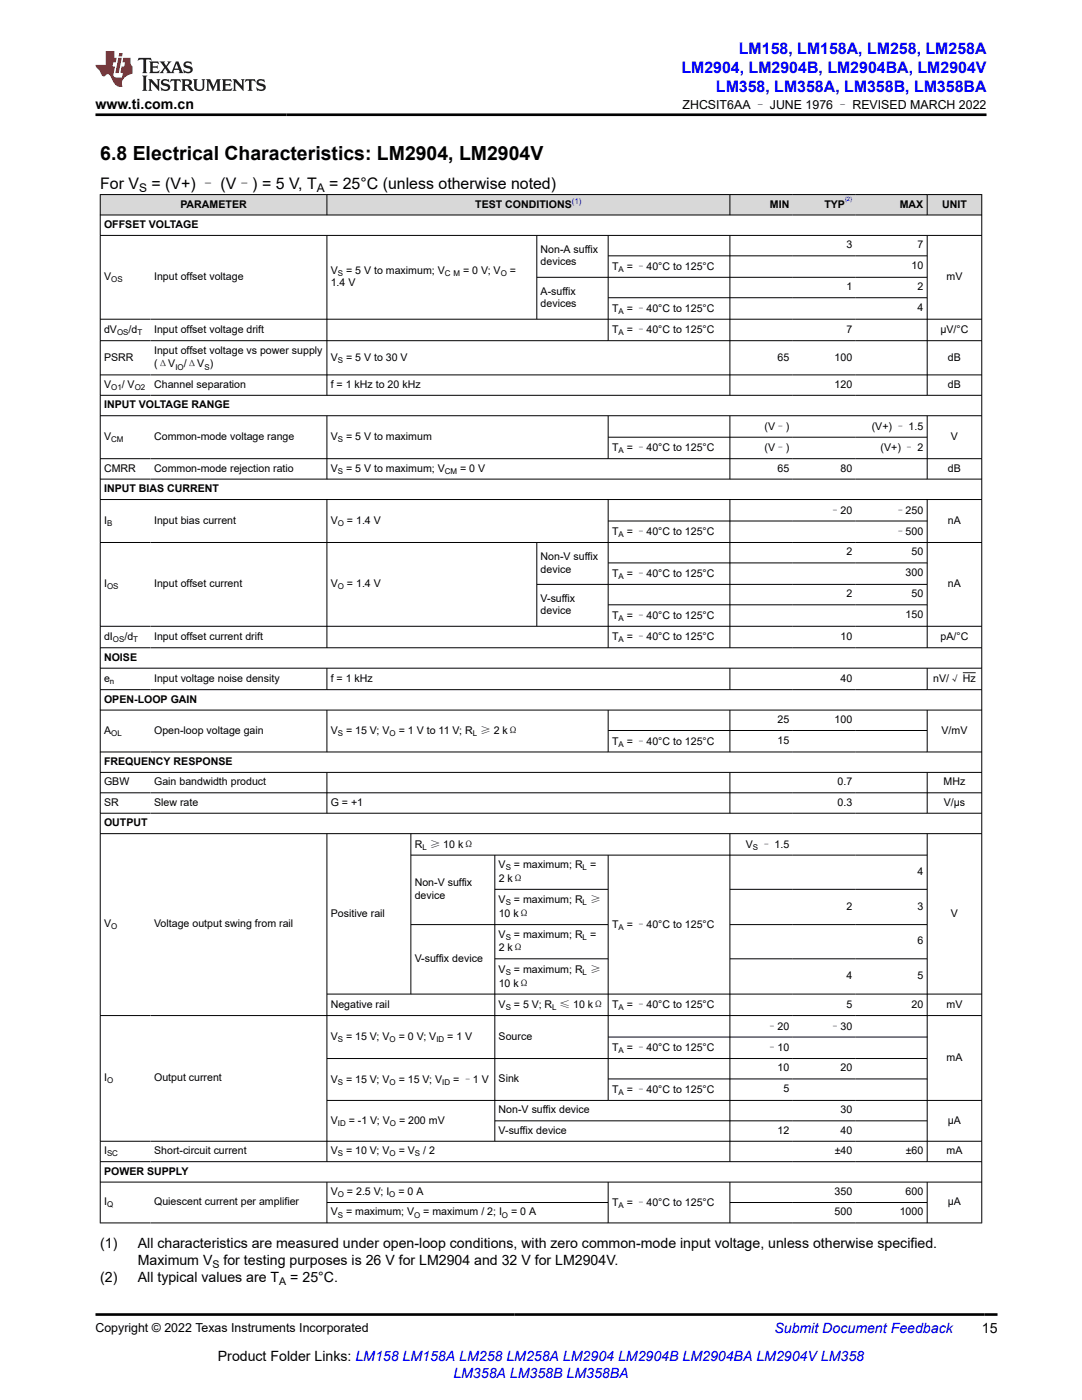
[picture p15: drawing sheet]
<svg xmlns="http://www.w3.org/2000/svg" width="216mm" height="279mm" viewBox="0 0 216 279" stroke-linecap="round" stroke-linejoin="round" font-family="sans-serif">
<defs><g id="words">
<text font-size="3.9" x="20" y="31.9">6.8 Electrical Characteristics: LM2904, LM2904V</text>
<g font-size="3.2" fill="#00f">
<text x="147.4" y="10.7">LM158, LM158A, LM258, LM258A</text>
<text x="136" y="14.5">LM2904, LM2904B, LM2904BA, LM2904V</text>
<text x="142.9" y="18.3">LM358, LM358A, LM358B, LM358BA</text>
</g>
<g font-size="3.2">
<text x="20" y="37.7">For V</text>
<text x="30.2" y="37.7">= (V+) – (V–) = 5 V, T</text>
<text x="65.7" y="37.7">= 25°C (unless otherwise noted)</text>
</g>
<g font-size="2.8">
<text x="19" y="21.7">www.ti.com.cn</text>
<text x="20" y="249.1">(1)</text>
<text x="27.5" y="249.1">All characteristics are measured under open-loop conditions, with zero common-mode input voltage, unless otherwise specified.</text>
<text x="20" y="255.9">(2)</text>
<text x="27.5" y="252.5">Maximum V</text>
<text x="27.5" y="255.9">All typical values are T</text>
<text x="44.6" y="252.5">for testing purposes is 26 V for LM2904 and 32 V for LM2904V.</text>
<text x="57.9" y="255.9">= 25°C.</text>
<text x="195.9" y="266.1">15</text>
<text x="43.5" y="271.7">Product Folder Links: LM158 LM158A LM258 LM258A LM2904 LM2904B LM2904BA LM2904V LM358</text>
</g>
<g font-size="2.8" fill="#00f">
<text x="154.5" y="266.1">Submit Document Feedback</text>
<text x="90.5" y="275.1">LM358A LM358B LM358BA</text>
</g>
<g font-size="2.5">
<text x="136.2" y="21.8">ZHCSIT6AA – JUNE 1976 – REVISED MARCH 2022</text>
<text x="19" y="265.8">Copyright © 2022 Texas Instruments Incorporated</text>
</g>
<g font-size="2.4">
<text x="27.8" y="38.3">S</text>
<text x="63.2" y="38.3">A</text>
</g>
<g font-size="2.1">
<text x="36" y="41.4">PARAMETER</text>
<text x="94.8" y="41.4">TEST CONDITIONS</text>
<text x="153.6" y="41.4">MIN</text>
<text x="164.5" y="41.4">TYP</text>
<text x="179.5" y="41.4">MAX</text>
<text x="188" y="41.4">UNIT</text>
<text x="20.8" y="45.5">OFFSET VOLTAGE</text>
<text x="107.9" y="50.4">Non-A suffix</text>
<text x="107.9" y="53">devices</text>
<text x="122.1" y="53.9">T</text>
<text x="125.1" y="53.9">= –40°C to 125°C</text>
<text x="168.9" y="49.6">3</text>
<text x="181.9" y="53.6">10</text>
<text x="183.1" y="49.6">7</text>
<text x="20.8" y="55.9">V</text>
<text x="30.8" y="55.9">Input offset voltage</text>
<text x="66" y="54.6">V</text>
<text x="66" y="57.2">1.4 V</text>
<text x="69.1" y="54.6">= 5 V to maximum; V</text>
<text x="92.4" y="54.6">= 0 V; V</text>
<text x="101.7" y="54.6">=</text>
<text x="107.9" y="58.8">A-suffix</text>
<text x="168.9" y="57.9">1</text>
<text x="183.1" y="57.9">2</text>
<text x="188.9" y="55.9">mV</text>
<text x="107.9" y="61.3">devices</text>
<text x="122.1" y="62.2">T</text>
<text x="125.1" y="62.2">= –40°C to 125°C</text>
<text x="183.1" y="62">4</text>
<text x="20.8" y="66.4">dV</text>
<text x="20.8" y="72">PSRR</text>
<text x="25.7" y="66.4">/d</text>
<text x="30.8" y="66.4">Input offset voltage drift</text>
<text x="30.8" y="70.6">Input offset voltage vs power supply</text>
<text x="66" y="72">V</text>
<text x="69.1" y="72">= 5 V to 30 V</text>
<text x="122.1" y="66.5">T</text>
<text x="125.1" y="66.5">= –40°C to 125°C</text>
<text x="155.1" y="72">65</text>
<text x="166.5" y="72">100</text>
<text x="168.9" y="66.4">7</text>
<text x="187.7" y="66.4">µV/°C</text>
<text x="189.2" y="72">dB</text>
<text x="20.8" y="77.4">V</text>
<text x="24.3" y="77.4">/ V</text>
<text x="30.8" y="73.3">(ΔV</text>
<text x="30.8" y="77.4">Channel separation</text>
<text x="36.7" y="73.3">/ΔV )</text>
<text x="66" y="77.4">f = 1 kHz to 20 kHz</text>
<text x="166.5" y="77.4">120</text>
<text x="189.2" y="77.4">dB</text>
<text x="20.8" y="81.5">INPUT VOLTAGE RANGE</text>
<text x="20.8" y="87.8">V</text>
<text x="30.8" y="87.8">Common-mode voltage range</text>
<text x="66" y="87.8">V</text>
<text x="69.1" y="87.8">= 5 V to maximum</text>
<text x="152.6" y="85.8">(V–)</text>
<text x="174" y="85.8">(V+) – 1.5</text>
<text x="189.8" y="87.8">V</text>
<text x="20.8" y="94.1">CMRR</text>
<text x="30.8" y="94.1">Common-mode rejection ratio</text>
<text x="66" y="94.1">V</text>
<text x="69.1" y="94.1">= 5 V to maximum; V</text>
<text x="91.8" y="94.1">= 0 V</text>
<text x="122.1" y="90.1">T</text>
<text x="125.1" y="90.1">= –40°C to 125°C</text>
<text x="152.6" y="90.1">(V–)</text>
<text x="155.1" y="94.1">65</text>
<text x="167.7" y="94.1">80</text>
<text x="175.7" y="90.1">(V+) – 2</text>
<text x="189.2" y="94.1">dB</text>
<text x="20.8" y="98.2">INPUT BIAS CURRENT</text>
<text x="20.8" y="104.5">I</text>
<text x="30.8" y="104.5">Input bias current</text>
<text x="66" y="104.5">V</text>
<text x="69.2" y="104.5">= 1.4 V</text>
<text x="122.1" y="106.8">T</text>
<text x="125.1" y="106.8">= –40°C to 125°C</text>
<text x="165.6" y="102.5">–20</text>
<text x="178.6" y="102.5">–250</text>
<text x="178.6" y="106.8">–500</text>
<text x="189.2" y="104.5">nA</text>
<text x="107.9" y="111.7">Non-V suffix</text>
<text x="168.9" y="110.9">2</text>
<text x="181.9" y="110.9">50</text>
<text x="20.8" y="117.2">I</text>
<text x="30.8" y="117.2">Input offset current</text>
<text x="66" y="117.2">V</text>
<text x="69.2" y="117.2">= 1.4 V</text>
<text x="107.9" y="114.3">device</text>
<text x="122.1" y="115.1">T</text>
<text x="125.1" y="115.1">= –40°C to 125°C</text>
<text x="168.9" y="119.2">2</text>
<text x="180.7" y="115">300</text>
<text x="181.9" y="119.2">50</text>
<text x="189.2" y="117.2">nA</text>
<text x="107.9" y="120.1">V-suffix</text>
<text x="107.9" y="122.6">device</text>
<text x="122.1" y="123.5">T</text>
<text x="125.1" y="123.5">= –40°C to 125°C</text>
<text x="180.7" y="123.4">150</text>
<text x="20.8" y="127.7">dI</text>
<text x="20.8" y="131.9">NOISE</text>
<text x="24.8" y="127.7">/d</text>
<text x="30.8" y="127.7">Input offset current drift</text>
<text x="122.1" y="127.8">T</text>
<text x="125.1" y="127.8">= –40°C to 125°C</text>
<text x="167.7" y="127.7">10</text>
<text x="187.7" y="127.7">pA/°C</text>
<text x="20.8" y="136">e</text>
<text x="30.8" y="136">Input voltage noise density</text>
<text x="66" y="136">f = 1 kHz</text>
<text x="167.7" y="136">40</text>
<text x="186.2" y="136.1">nV/√ Hz</text>
<text x="20.8" y="140.2">OPEN-LOOP GAIN</text>
<text x="20.8" y="146.4">A</text>
<text x="30.8" y="146.4">Open-loop voltage gain</text>
<text x="66" y="146.5">V</text>
<text x="69.1" y="146.5">= 15 V; V</text>
<text x="79.6" y="146.5">= 1 V to 11 V; R ≥ 2 kΩ</text>
<text x="122.1" y="148.6">T</text>
<text x="125.1" y="148.6">= –40°C to 125°C</text>
<text x="155.1" y="144.3">25</text>
<text x="155.1" y="148.5">15</text>
<text x="166.5" y="144.3">100</text>
<text x="187.9" y="146.4">V/mV</text>
<text x="20.8" y="152.7">FREQUENCY RESPONSE</text>
<text x="20.8" y="156.7">GBW</text>
<text x="20.8" y="160.8">SR</text>
<text x="30.8" y="156.7">Gain bandwidth product</text>
<text x="30.8" y="160.8">Slew rate</text>
<text x="66" y="160.8">G = +1</text>
<text x="167.1" y="156.7">0.7</text>
<text x="167.1" y="160.8">0.3</text>
<text x="188.3" y="156.7">MHz</text>
<text x="188.3" y="160.8">V/µs</text>
<text x="20.8" y="164.9">OUTPUT</text>
<text x="82.8" y="169.2">R ≥ 10 kΩ</text>
<text x="99.5" y="173.2">V</text>
<text x="102.6" y="173.2">= maximum; R =</text>
<text x="148.8" y="169.2">V</text>
<text x="151.9" y="169.2">– 1.5</text>
<text x="82.8" y="176.9">Non-V suffix</text>
<text x="82.8" y="179.4">device</text>
<text x="99.5" y="176">2 kΩ</text>
<text x="183.1" y="174.6">4</text>
<text x="20.8" y="185.1">V</text>
<text x="30.8" y="185.1">Voltage output swing from rail</text>
<text x="66" y="182.9">Positive rail</text>
<text x="99.5" y="180.3">V</text>
<text x="99.5" y="183">10 kΩ</text>
<text x="102.6" y="180.3">= maximum; R ≥</text>
<text x="122.1" y="185.2">T</text>
<text x="125.1" y="185.2">= –40°C to 125°C</text>
<text x="168.9" y="181.6">2</text>
<text x="183.1" y="181.6">3</text>
<text x="189.8" y="182.9">V</text>
<text x="99.5" y="187.1">V</text>
<text x="99.5" y="189.9">2 kΩ</text>
<text x="102.6" y="187.1">= maximum; R =</text>
<text x="183.1" y="188.5">6</text>
<text x="82.8" y="192">V-suffix device</text>
<text x="99.5" y="194.1">V</text>
<text x="99.5" y="196.9">10 kΩ</text>
<text x="102.6" y="194.1">= maximum; R ≥</text>
<text x="168.9" y="195.4">4</text>
<text x="183.1" y="195.4">5</text>
<text x="66" y="201.1">Negative rail</text>
<text x="99.5" y="201.2">V</text>
<text x="102.6" y="201.2">= 5 V; R ≤ 10 kΩ</text>
<text x="122.1" y="201.2">T</text>
<text x="125.1" y="201.2">= –40°C to 125°C</text>
<text x="168.9" y="201.1">5</text>
<text x="181.9" y="201.1">20</text>
<text x="188.9" y="201.1">mV</text>
<text x="66" y="207.5">V</text>
<text x="69.1" y="207.5">= 15 V; V</text>
<text x="79.6" y="207.5">= 0 V; V</text>
<text x="89.3" y="207.5">= 1 V</text>
<text x="99.5" y="207.5">Source</text>
<text x="122.1" y="209.8">T</text>
<text x="125.1" y="209.8">= –40°C to 125°C</text>
<text x="153" y="205.5">–20</text>
<text x="153" y="209.8">–10</text>
<text x="165.6" y="205.5">–30</text>
<text x="20.8" y="215.8">I</text>
<text x="30.8" y="215.8">Output current</text>
<text x="99.5" y="216">Sink</text>
<text x="155.1" y="213.8">10</text>
<text x="167.7" y="213.8">20</text>
<text x="188.9" y="211.7">mA</text>
<text x="66" y="216.1">V</text>
<text x="69.1" y="216.1">= 15 V; V</text>
<text x="79.6" y="216.1">= 15 V; V</text>
<text x="90.4" y="216.1">= –1 V</text>
<text x="122.1" y="218.1">T</text>
<text x="125.1" y="218.1">= –40°C to 125°C</text>
<text x="156.3" y="218">5</text>
<text x="66" y="224.2">V</text>
<text x="69.6" y="224.2">= -1 V; V</text>
<text x="79.6" y="224.2">= 200 mV</text>
<text x="99.5" y="222.2">Non-V suffix device</text>
<text x="99.5" y="226.3">V-suffix device</text>
<text x="155.1" y="226.3">12</text>
<text x="167.7" y="222.2">30</text>
<text x="167.7" y="226.3">40</text>
<text x="189.1" y="224.2">µA</text>
<text x="20.8" y="230.3">I</text>
<text x="30.8" y="230.3">Short-circuit current</text>
<text x="66" y="230.3">V</text>
<text x="69.1" y="230.3">= 10 V; V</text>
<text x="79.6" y="230.3">= V</text>
<text x="84.5" y="230.3">/ 2</text>
<text x="166.5" y="230.3">±40</text>
<text x="180.7" y="230.3">±60</text>
<text x="188.9" y="230.3">mA</text>
<text x="20.8" y="234.4">POWER SUPPLY</text>
<text x="66" y="238.5">V</text>
<text x="69.2" y="238.5">= 2.5 V; I</text>
<text x="79.5" y="238.5">= 0 A</text>
<text x="166.5" y="238.5">350</text>
<text x="180.7" y="238.5">600</text>
<text x="20.8" y="240.5">I</text>
<text x="30.8" y="240.5">Quiescent current per amplifier</text>
<text x="66" y="242.6">V</text>
<text x="69.1" y="242.6">= maximum; V</text>
<text x="84.5" y="242.6">= maximum / 2; I</text>
<text x="102" y="242.6">= 0 A</text>
<text x="122.1" y="240.6">T</text>
<text x="125.1" y="240.6">= –40°C to 125°C</text>
<text x="166.5" y="242.6">500</text>
<text x="179.5" y="242.6">1000</text>
<text x="189.1" y="240.5">µA</text>
<text x="42.4" y="253.1">S</text>
<text x="55.7" y="256.5">A</text>
</g>
<text font-size="1.6" fill="#00f" x="114.1" y="40.7">(1)</text>
<g font-size="1.6">
<text x="22.2" y="56.3">OS</text>
<text x="67.4" y="55">S</text>
<text x="88.8" y="55">C M</text>
<text x="99.9" y="55">O</text>
<text x="123.4" y="54.3">A</text>
<text x="123.4" y="62.6">A</text>
<text x="23.4" y="66.8">OS</text>
<text x="27.4" y="66.8">T</text>
<text x="123.4" y="66.9">A</text>
<text x="22.2" y="77.8">O1</text>
<text x="26.9" y="77.8">O2</text>
<text x="35" y="73.8">IO</text>
<text x="40.8" y="73.8">S</text>
<text x="67.4" y="72.4">S</text>
<text x="22.2" y="88.2">CM</text>
<text x="67.4" y="88.2">S</text>
<text x="67.4" y="94.6">S</text>
<text x="88.8" y="94.6">CM</text>
<text x="123.4" y="90.5">A</text>
<text x="21.4" y="104.9">B</text>
<text x="67.4" y="104.9">O</text>
<text x="123.4" y="107.2">A</text>
<text x="21.4" y="117.6">OS</text>
<text x="67.4" y="117.6">O</text>
<text x="123.4" y="115.6">A</text>
<text x="123.4" y="123.9">A</text>
<text x="22.5" y="128.1">OS</text>
<text x="26.6" y="128.1">T</text>
<text x="123.4" y="128.2">A</text>
<text x="21.9" y="136.5">n</text>
<text x="22.2" y="146.9">OL</text>
<text x="67.4" y="147">S</text>
<text x="77.7" y="147">O</text>
<text x="94.3" y="147">L</text>
<text x="123.4" y="149">A</text>
<text x="84.3" y="169.6">L</text>
<text x="100.9" y="173.7">S</text>
<text x="116.3" y="173.7">L</text>
<text x="150.2" y="169.6">S</text>
<text x="22.2" y="185.5">O</text>
<text x="100.9" y="180.7">S</text>
<text x="116.3" y="180.7">L</text>
<text x="123.4" y="185.6">A</text>
<text x="100.9" y="187.5">S</text>
<text x="116.3" y="187.5">L</text>
<text x="100.9" y="194.6">S</text>
<text x="116.3" y="194.6">L</text>
<text x="100.9" y="201.6">S</text>
<text x="110.2" y="201.6">L</text>
<text x="123.4" y="201.6">A</text>
<text x="67.4" y="207.9">S</text>
<text x="77.7" y="207.9">O</text>
<text x="87.1" y="207.9">ID</text>
<text x="123.4" y="210.2">A</text>
<text x="21.4" y="216.2">O</text>
<text x="67.4" y="216.5">S</text>
<text x="77.7" y="216.5">O</text>
<text x="88.3" y="216.5">ID</text>
<text x="123.4" y="218.5">A</text>
<text x="67.4" y="224.7">ID</text>
<text x="77.8" y="224.7">O</text>
<text x="21.4" y="230.8">SC</text>
<text x="67.4" y="230.8">S</text>
<text x="77.7" y="230.8">O</text>
<text x="82.8" y="230.8">S</text>
<text x="67.4" y="238.9">O</text>
<text x="77.7" y="238.9">O</text>
<text x="21.4" y="241">Q</text>
<text x="67.4" y="243">S</text>
<text x="82.6" y="243">O</text>
<text x="100.2" y="243">O</text>
<text x="123.4" y="241.1">A</text>
</g>
<text font-size="1.2" fill="#00f" x="168.6" y="40.2">(2)</text>
</g></defs>
<g fill="#d8d8d8">
<path d="M20 38.8h175.9v4.1h-175.9z" fill-rule="evenodd"/>
<path d="M20.1 38.9h45.1v3.9h-45.1z" fill-rule="evenodd"/>
<path d="M65.3 38.9h80.3v3.9h-80.3z" fill-rule="evenodd"/>
<path d="M145.7 38.9h12.5v3.9h-12.5z" fill-rule="evenodd"/>
<path d="M158.2 38.9h12.6v3.9h-12.6z" fill-rule="evenodd"/>
<path d="M170.8 38.9h14.1v3.9h-14.1z" fill-rule="evenodd"/>
<path d="M185.1 38.9h10.7v3.9h-10.7z" fill-rule="evenodd"/>
</g>
<g fill="none" stroke="#000" stroke-width=".2">
<path d="M19.9 38.8h176.1M20 38.8v205.3M65.2 38.8v4.2M145.6 38.8v4.2M185 38.8v4.2M195.9 38.8v205.3M19.9 42.9h176.1M19.9 47h176.1M65.2 47v32M107.1 47v16.8M107.1 55.3h78M121.4 47v21.1"/>
<path d="M121.4 51.1h63.7M121.4 59.4h63.7M145.6 47v32M185 47v32M19.9 63.7h176.1M19.9 68h176.1M19.9 74.8h176.1M19.9 78.9h176.1M19.9 83h176.1M19.9 91.5h176.1M19.9 95.6h176.1M19.9 99.7h176.1"/>
<path d="M65.2 83v12.7M65.2 99.7v29.6M121.4 83v8.6M121.4 99.7v29.6M121.4 87.3h63.7M145.6 83v12.7M145.6 99.7v29.6M185 83v12.7M185 99.7v29.6M19.9 108.3h176.1M107.1 108.3v16.8M121.4 104h63.7"/>
<path d="M121.4 112.3h63.7M185.1 116.6h-78M19.9 125h176.1M19.9 129.3h176.1M19.9 133.4h176.1M19.9 137.6h176.1M65.2 133.4v4.3M121.4 120.7h63.7M145.6 133.4v4.3M185 133.4v4.3M192.1 134.3h2.6M19.9 141.7h176.1"/>
<path d="M19.9 150.1h176.1M19.9 154.1h176.1M19.9 158.2h176.1M65.2 141.7v8.4M65.2 154.1v8.3M121.4 141.7v8.4M121.4 145.8h63.7M145.6 141.7v8.4M145.6 154.1v8.3M185 141.7v8.4M185 154.1v8.3M19.9 162.3h176.1"/>
<path d="M19.9 166.4h176.1M65.2 166.4v65.5M82 166.4v32.1M82 170.7h103.1M98.7 170.7v57.1M98.7 177.5h22.7M121.4 170.7v49M145.6 166.4v65.5M145.6 177.5h39.5M185 166.4v65.5M65.2 198.4h130.8M82 184.5h39.4"/>
<path d="M98.7 191.4h22.7M145.6 184.5h39.5M145.6 191.4h39.5M65.2 211.3h119.9M121.4 207h63.7M121.4 215.3h63.7M196 202.7h-176.1M196 219.6h-130.8M19.9 231.8h176.1M19.9 235.9h176.1M65.2 235.9v8.2M65.2 240h56.2"/>
<path d="M98.7 223.7h86.4M121.4 235.9v8.2M145.6 235.9v8.2M145.6 240h39.5M185 235.9v8.2M196 227.8h-176.1M19.9 244.1h176.1"/>
</g>
<path d="M27.7 11.6l-.2 .5 .5-.2h.6v.1v2.2l-.2 .4h1l-.2-.4v-2.2v-.1h.5l.5 .2-.1-.5zM29.8 12.3l.2 .4v1.5l-.2 .4h1.9l.1-.6a1.08 1.08 0 0 1-1.3 .2v-.7h.6l.4 .2v-.7l-.4 .2h-.6v-.5l.2-.2a1 1 0 0 1 1 .3l-.1-.5zM31.8 12.3l1 1.1-1 1.2h.9l-.2-.2 .4-.8 .5 .8-.2 .2h1.6l-.2-.2 .1-.5h1l.1 .5-.1 .2h.9l-.2-.3-.8-2h-.5l-1 2.2-.8-1.1 .9-1.1h-.8l.2 .2-.5 .6-.3-.6 .1-.2zM35.2 12.7l.4 1h-.8zM36.8 12.4a.65 .65 0 0 0-.2 .7 .65 .65 0 0 0 .6 .5l.7 .1 .1 .3a.79 .79 0 0 1-.7 .4 .79 .79 0 0 1-.7-.5l.1 .7 .2-.1a.93 .93 0 0 0 1.1 .1 .93 .93 0 0 0 .4-1 1.46 1.46 0 0 0-1.2-.6l-.1-.3a1.09 1.09 0 0 1 1.2 .2l-.2-.6-.1 .1-.6-.2zM28.4 15.1l.2 .4v2.2l-.2 .4h1l-.2-.4v-2.2l.2-.4zM29.6 15.8l.2 .4v1.5l-.2 .4h.8l-.3-.4v-1.3l1.7 1.8v-2l.2-.4h-.8l.2 .2 .1 1.1-1.2-1.3zM32.3 15.9a.65 .65 0 0 0-.2 .8 .65 .65 0 0 0 .7 .4l.6 .2 .1 .2a.79 .79 0 0 1-.7 .4 .79 .79 0 0 1-.7-.5l.1 .7 .2-.1a.93 .93 0 0 0 1.1 .1 .93 .93 0 0 0 .4-.9 1.46 1.46 0 0 0-1.2-.6l-.1-.4a1.09 1.09 0 0 1 1.2 .2l-.2-.6-.1 .1-.6-.1zM34.1 15.8l-.1 .6a.63 .63 0 0 1 .7-.3l.1 1.6-.3 .4h1l-.2-.4v-1.6a.66 .66 0 0 1 .8 .3l-.1-.6zM36.2 15.8l.2 .4v1.5l-.2 .4h.9l-.2-.2v-.7h.5l.1 .2a.79 .79 0 0 0 1.2 .6l-1-.9a.61 .61 0 0 0 .6-.6 .61 .61 0 0 0-.5-.7zM36.9 16.1h.2a.47 .47 0 0 1 .5 .1 .47 .47 0 0 1 .1 .5l-.2 .1-.6 .1zM38.5 15.8l.2 .2a2.27 2.27 0 0 0 .4 2 1.04 1.04 0 0 0 1.7-.7v-1.3l.2-.2h-.8l.2 .4v1.1a.6 .6 0 0 1-.6 .6 .6 .6 0 0 1-.6-.6v-1.1l.3-.4zM41.1 15.8l.2 .4v1.5l-.2 .4h.7l-.2-.4v-1.4l.9 1.9 .8-1.9v1.4l-.2 .4h1l-.3-.4v-1.5l.3-.4h-.8l-.7 1.5-.7-1.5zM44.3 15.8l.2 .4v1.5l-.2 .4h1.9l.1-.6a1.09 1.09 0 0 1-1.3 .2v-.7h.6l.4 .2v-.6l-.4 .2h-.6v-.6l.2-.1a1.01 1.01 0 0 1 1 .3l-.1-.6zM46.4 15.8l.3 .4v1.5l-.3 .4h.8l-.2-.4v-1.3l1.6 1.8v-2l.2-.4h-.7l.2 .2v1.1l-1.2-1.3zM49 15.8l-.1 .6a.63 .63 0 0 1 .8-.3v1.6l-.3 .4h1l-.2-.4v-1.6a.66 .66 0 0 1 .8 .3l-.1-.6zM51.4 15.9a.65 .65 0 0 0-.2 .8 .65 .65 0 0 0 .6 .4l.6 .2 .2 .2a.79 .79 0 0 1-.8 .4 .79 .79 0 0 1-.6-.5l.1 .7 .2-.1a.93 .93 0 0 0 1 .1 .93 .93 0 0 0 .5-.9 1.46 1.46 0 0 0-1.3-.6l-.1-.4a1.09 1.09 0 0 1 1.3 .2l-.2-.6-.2 .1-.5-.1z" fill="#231f20"/>
<path d="M21.1 10.2v2.8h-2.1l.1 .3 .9 1a.95 .95 0 0 0 .9 .9 .59 .59 0 0 1 .6-.4 .59 .59 0 0 1 .5 .4l.4 .7a1.59 1.59 0 0 0 2.1 1.4 1.61 1.61 0 0 1 1-2.3l1-.3-.1-1.5a1.59 1.59 0 0 1-.4-1.7h-1.4l-.2 .9h.5l-.1 .9h-.5l-.2 1v.2l.4 .1-.2 .9h-.6a.73 .73 0 0 1-1.1-.7l.3-1.5h-.5l.2-.9h.5l.2-.9h-.5v-1.3zM23.6 11.5l-.6 3.1h.7l.6-3.1zM23.8 10.6l-.1 .6h.7l.1-.6z" fill="#ed1c24"/>
<path d="M19 22.9h177.8M19 262.3h180" fill="none" stroke="#000" stroke-width=".53"/>
<use href="#words"/>
</svg>
